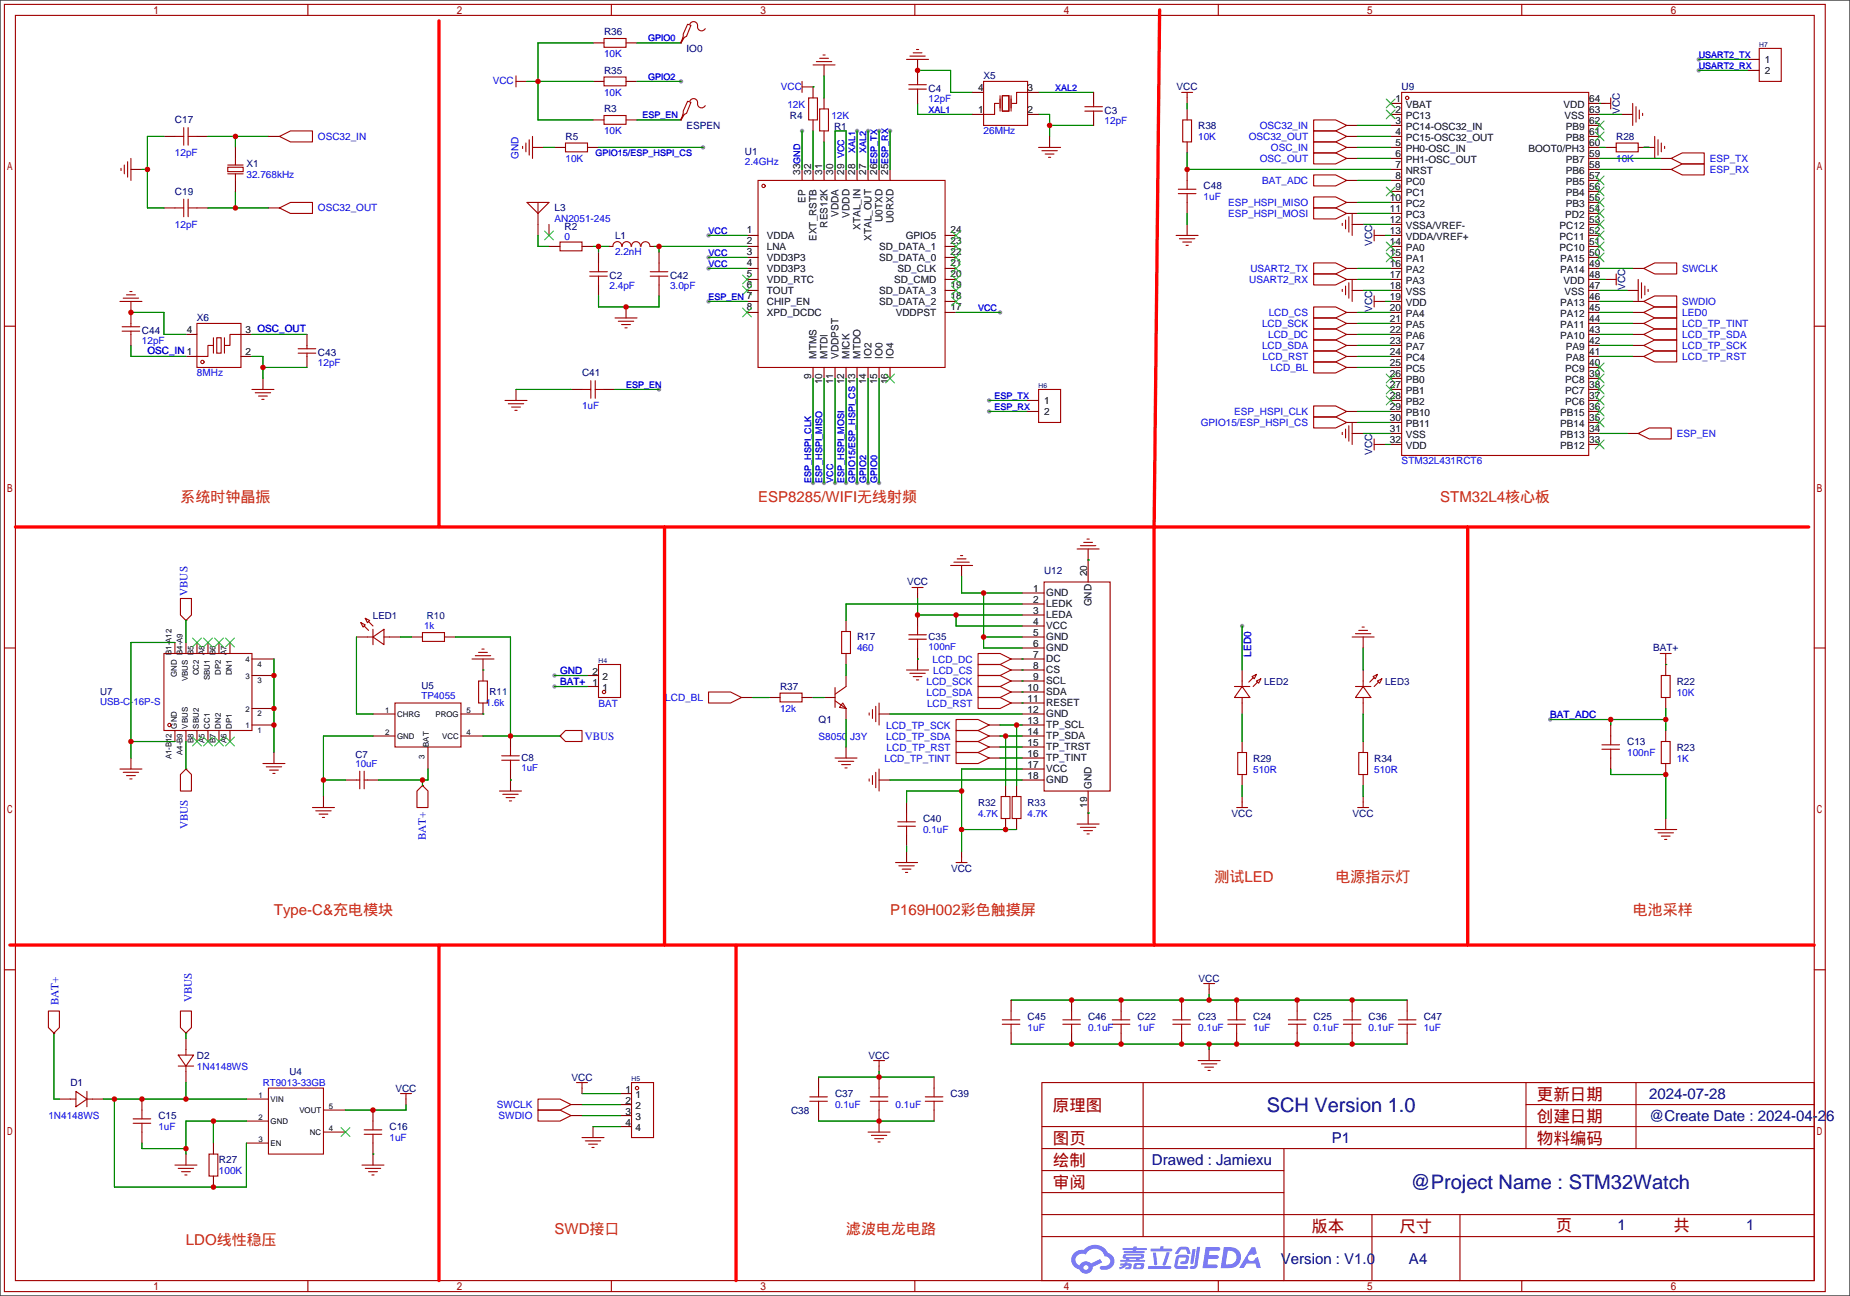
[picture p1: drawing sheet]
<svg xmlns="http://www.w3.org/2000/svg" width="427mm" height="299mm" viewBox="0 0 427 299" stroke-linecap="round" stroke-linejoin="round" font-family="sans-serif">
<defs><g id="words">
<g font-size="4.6" fill="#000080">
<text x="292.4" y="256.6">SCH Version 1.0</text>
<text x="325.6" y="274.4">@Project Name : STM32Watch</text>
</g>
<g font-size="3.8" fill="#a00000">
<text x="243.1" y="256.5">原理图</text>
<text x="354.8" y="254">更新日期</text>
<text x="354.8" y="259.1">创建日期</text>
<text x="243.1" y="269.2">绘制</text>
<text x="243.1" y="264.2">图页</text>
<text x="354.8" y="264.2">物料编码</text>
<text x="243.1" y="274.3">审阅</text>
<text x="302.8" y="284.5">版本</text>
<text x="323.1" y="284.5">尺寸</text>
<text x="359.2" y="284.2">页</text>
<text x="386.3" y="284.2">共</text>
</g>
<g font-size="3.5" fill="#c30">
<text x="41.7" y="115.9">系统时钟晶振</text>
<text x="175" y="115.9">ESP8285/WIFI无线射频</text>
<text x="332.5" y="115.9">STM32L4核心板</text>
<text x="280.4" y="203.5">测试LED</text>
<text x="308.4" y="203.5">电源指示灯</text>
<text x="63.2" y="211.1">Type-C&amp;充电模块</text>
<text x="205.5" y="211.1">P169H002彩色触摸屏</text>
<text x="376.9" y="211.1">电池采样</text>
<text x="42.9" y="287.3">LDO线性稳压</text>
<text x="128" y="284.8">SWD接口</text>
<text x="195.3" y="284.8">滤波电龙电路</text>
</g>
<g font-size="3.5" fill="#000080">
<text x="380.7" y="253.7">2024-07-28</text>
<text x="307.5" y="263.8">P1</text>
<text x="380.7" y="258.8">@Create Date : 2024-04-26</text>
<text x="265.9" y="268.9">Drawed : Jamiexu</text>
<text x="373.4" y="283.9">1</text>
<text x="403.2" y="283.9">1</text>
<text x="295.7" y="291.8">Version : V1.0</text>
<text x="325.3" y="291.8">A4</text>
</g>
<g font-size="2.6" fill="#00f">
<text x="43.3" y="137.6" transform="rotate(-90 43.3 137.6)">VBUS</text>
<text x="135" y="170.9">VBUS</text>
<text x="43.3" y="191.5" transform="rotate(-90 43.3 191.5)">VBUS</text>
<text x="98.3" y="194" transform="rotate(-90 98.3 194)">BAT+</text>
<text x="13.5" y="232.1" transform="rotate(-90 13.5 232.1)">BAT+</text>
<text x="44.3" y="231.4" transform="rotate(-90 44.3 231.4)">VBUS</text>
</g>
<g font-size="2.3" fill="#000080">
<text x="139.4" y="8.2">R36</text>
<text x="158.5" y="12">IO0</text>
<text x="139.4" y="17.1">R35</text>
<text x="214.4" y="21.2">C4</text>
<text x="227.1" y="18.3">X5</text>
<text x="271.6" y="20.9">VCC</text>
<text x="323.6" y="20.9">U9</text>
<text x="40.4" y="28.5">C17</text>
<text x="139.4" y="26">R3</text>
<text x="158.5" y="29.8">ESPEN</text>
<text x="182.4" y="27.5">R4</text>
<text x="255" y="26.2">C3</text>
<text x="276.6" y="29.8">R38</text>
<text x="373.9" y="26.3" transform="rotate(-90 373.9 26.3)">VCC</text>
<text x="130.6" y="32.3">R5</text>
<text x="172" y="35.8">U1</text>
<text x="192.5" y="30.1">R1</text>
<text x="373.1" y="32.3">R28</text>
<text x="56.9" y="38.7">X1</text>
<text x="40.4" y="45">C19</text>
<text x="277.9" y="43.7">C48</text>
<text x="128" y="48.8">L3</text>
<text x="130.3" y="53.1">R2</text>
<text x="142" y="55.2">L1</text>
<text x="316.8" y="56.8" transform="rotate(-90 316.8 56.8)">VCC</text>
<text x="140.7" y="64.3">C2</text>
<text x="154.7" y="64.3">C42</text>
<text x="375.2" y="67" transform="rotate(-90 375.2 67)">VCC</text>
<text x="32.8" y="77">C44</text>
<text x="45.5" y="74.2">X6</text>
<text x="316.8" y="72" transform="rotate(-90 316.8 72)">VCC</text>
<text x="73.4" y="82.1">C43</text>
<text x="134.4" y="86.9">C41</text>
<text x="316.8" y="105.1" transform="rotate(-90 316.8 105.1)">VCC</text>
<text x="209.4" y="135.2">VCC</text>
<text x="241" y="132.6">U12</text>
<text x="197.9" y="147.9">R17</text>
<text x="381.6" y="150.4">BAT+</text>
<text x="180.1" y="159.3">R37</text>
<text x="387.1" y="158">R22</text>
<text x="189" y="166.9">Q1</text>
<text x="375.7" y="172">C13</text>
<text x="387.1" y="173.3">R23</text>
<text x="289.3" y="175.8">R29</text>
<text x="317.2" y="175.8">R34</text>
<text x="213.1" y="189.8">C40</text>
<text x="284.3" y="188.5">VCC</text>
<text x="312.3" y="188.5">VCC</text>
<text x="219.6" y="201.2">VCC</text>
<text x="276.7" y="226.6">VCC</text>
<text x="237.2" y="235.5">C45</text>
<text x="251.2" y="235.5">C46</text>
<text x="262.6" y="235.5">C22</text>
<text x="276.6" y="235.5">C23</text>
<text x="289.3" y="235.5">C24</text>
<text x="303.3" y="235.5">C25</text>
<text x="316" y="235.5">C36</text>
<text x="328.7" y="235.5">C47</text>
<text x="45.5" y="244.4">D2</text>
<text x="200.5" y="244.4">VCC</text>
<text x="16.3" y="250.7">D1</text>
<text x="131.9" y="249.5">VCC</text>
<text x="91.3" y="252">VCC</text>
<text x="182.6" y="257.1">C38</text>
<text x="192.8" y="253.3">C37</text>
<text x="219.5" y="253.3">C39</text>
<text x="36.6" y="258.4">C15</text>
<text x="89.9" y="260.9">C16</text>
<text x="50.5" y="268.5">R27</text>
</g>
<g font-size="2.3" fill="#00f">
<text x="139.4" y="13.3">10K</text>
<text x="113.7" y="19.5">VCC</text>
<text x="139.4" y="22.1">10K</text>
<text x="180.3" y="20.9">VCC</text>
<text x="214.4" y="23.4">12pF</text>
<text x="181.8" y="25">12K</text>
<text x="191.9" y="27.5">12K</text>
<text x="255" y="28.5">12pF</text>
<text x="290.8" y="29.8">OSC32_IN</text>
<text x="73.4" y="32.3">OSC32_IN</text>
<text x="139.4" y="31">10K</text>
<text x="227.1" y="31">26MHz</text>
<text x="276.6" y="32.3">10K</text>
<text x="288.3" y="32.3">OSC32_OUT</text>
<text x="293.4" y="34.8">OSC_IN</text>
<text x="40.4" y="36.1">12pF</text>
<text x="56.9" y="41.2">32.768kHz</text>
<text x="119.7" y="36.6" transform="rotate(-90 119.7 36.6)">GND</text>
<text x="130.6" y="37.4">10K</text>
<text x="172" y="38.1">2.4GHz</text>
<text x="290.8" y="37.4">OSC_OUT</text>
<text x="373.1" y="37.4">10K</text>
<text x="394.7" y="37.4">ESP_TX</text>
<text x="394.7" y="39.9">ESP_RX</text>
<text x="277.9" y="46.3">1uF</text>
<text x="283.5" y="47.5">ESP_HSPI_MISO</text>
<text x="291.4" y="42.5">BAT_ADC</text>
<text x="40.4" y="52.6">12pF</text>
<text x="73.4" y="48.8">OSC32_OUT</text>
<text x="128" y="51.4">AN2051-245</text>
<text x="283.5" y="50.1">ESP_HSPI_MOSI</text>
<text x="130.3" y="55.4">0</text>
<text x="142" y="59">2.2nH</text>
<text x="288.4" y="65.3">USART2_RX</text>
<text x="288.7" y="62.8">USART2_TX</text>
<text x="388.4" y="62.8">SWCLK</text>
<text x="140.7" y="66.6">2.4pF</text>
<text x="154.7" y="66.6">3.0pF</text>
<text x="388.4" y="70.4">SWDIO</text>
<text x="291.4" y="75.5">LCD_SCK</text>
<text x="292.9" y="72.9">LCD_CS</text>
<text x="388.4" y="75.5">LCD_TP_TINT</text>
<text x="388.4" y="72.9">LED0</text>
<text x="32.8" y="79.3">12pF</text>
<text x="34" y="81.8">OSC_IN 1</text>
<text x="291.4" y="80.6">LCD_SDA</text>
<text x="291.5" y="83.1">LCD_RST</text>
<text x="292.8" y="78">LCD_DC</text>
<text x="388.4" y="80.6">LCD_TP_SCK</text>
<text x="388.4" y="78">LCD_TP_SDA</text>
<text x="388.4" y="83.1">LCD_TP_RST</text>
<text x="45.5" y="86.9">8MHz</text>
<text x="73.4" y="84.4">12pF</text>
<text x="293.3" y="85.6">LCD_BL</text>
<text x="134.4" y="94.5">1uF</text>
<text x="284.9" y="95.8">ESP_HSPI_CLK</text>
<text x="277.2" y="98.3">GPIO15/ESP_HSPI_CS</text>
<text x="387.1" y="100.9">ESP_EN</text>
<text x="323.6" y="107.2">STM32L431RCT6</text>
<text x="129.3" y="155.5">GND</text>
<text x="197.9" y="150.4">460</text>
<text x="215.3" y="153">LCD_DC</text>
<text x="215.4" y="155.5">LCD_CS</text>
<text x="288.8" y="151.6" transform="rotate(-90 288.8 151.6)">LED0</text>
<text x="129.3" y="158">BAT+</text>
<text x="153.6" y="161.8">LCD_BL</text>
<text x="213.9" y="158">LCD_SCK</text>
<text x="213.9" y="160.6">LCD_SDA</text>
<text x="387.1" y="160.6">10K</text>
<text x="138.2" y="163.1">BAT</text>
<text x="180.1" y="164.4">12k</text>
<text x="214" y="163.1">LCD_RST</text>
<text x="357.9" y="165.7">BAT_ADC</text>
<text x="189" y="170.7">S8050 J3Y</text>
<text x="204.6" y="168.2">LCD_TP_SCK</text>
<text x="204.6" y="170.7">LCD_TP_SDA</text>
<text x="204.7" y="173.3">LCD_TP_RST</text>
<text x="204.2" y="175.8">LCD_TP_TINT</text>
<text x="289.3" y="178.4">510R</text>
<text x="317.2" y="178.4">510R</text>
<text x="375.7" y="174.5">100nF</text>
<text x="387.1" y="175.8">1K</text>
<text x="213.1" y="192.3">0.1uF</text>
<text x="237.2" y="238">1uF</text>
<text x="251.2" y="238">0.1uF</text>
<text x="262.6" y="238">1uF</text>
<text x="276.6" y="238">0.1uF</text>
<text x="289.3" y="238">1uF</text>
<text x="303.3" y="238">0.1uF</text>
<text x="316" y="238">0.1uF</text>
<text x="328.7" y="238">1uF</text>
<text x="45.5" y="246.9">1N4148WS</text>
<text x="114.7" y="255.8">SWCLK</text>
<text x="192.8" y="255.8">0.1uF</text>
<text x="206.8" y="255.8">0.1uF</text>
<text x="11.2" y="258.4">1N4148WS</text>
<text x="36.6" y="260.9">1uF</text>
<text x="89.9" y="263.4">1uF</text>
<text x="115.1" y="258.4">SWDIO</text>
<text x="50.5" y="271.1">100K</text>
</g>
<g font-size="2.3">
<text x="407.4" y="14.5">1</text>
<text x="407.4" y="17">2</text>
<text x="225.8" y="21.1">4</text>
<text x="237.2" y="21.1">3</text>
<text x="322.2" y="23.6">1</text>
<text x="366.9" y="23.6">64</text>
<text x="225.8" y="26.2">1</text>
<text x="237.2" y="26.2">2</text>
<text x="322.2" y="26.2">2</text>
<text x="322.2" y="28.7">3</text>
<text x="324.5" y="24.9">VBAT</text>
<text x="324.5" y="27.5">PC13</text>
<text x="324.5" y="30">PC14-OSC32_IN</text>
<text x="361" y="24.9">VDD</text>
<text x="361.2" y="27.5">VSS</text>
<text x="361.5" y="30">PB9</text>
<text x="366.9" y="28.7">62</text>
<text x="366.9" y="26.2">63</text>
<text x="322.2" y="31.3">4</text>
<text x="322.2" y="33.8">5</text>
<text x="324.5" y="32.5">PC15-OSC32_OUT</text>
<text x="324.5" y="35.1">PH0-OSC_IN</text>
<text x="352.9" y="35.1">BOOT0/PH3</text>
<text x="361.5" y="32.5">PB8</text>
<text x="366.9" y="33.8">60</text>
<text x="366.9" y="31.3">61</text>
<text x="184.7" y="40.4" transform="rotate(-90 184.7 40.4)">33GND</text>
<text x="187.2" y="40.4" transform="rotate(-90 187.2 40.4)">32</text>
<text x="189.8" y="40.4" transform="rotate(-90 189.8 40.4)">31</text>
<text x="192.3" y="40.4" transform="rotate(-90 192.3 40.4)">30</text>
<text x="194.9" y="40.4" transform="rotate(-90 194.9 40.4)">29 VCC</text>
<text x="197.4" y="40.4" transform="rotate(-90 197.4 40.4)">28</text>
<text x="199.9" y="40.4" transform="rotate(-90 199.9 40.4)">27</text>
<text x="202.5" y="40.4" transform="rotate(-90 202.5 40.4)">26ESP_TX</text>
<text x="205" y="40.4" transform="rotate(-90 205 40.4)">25ESP_RX</text>
<text x="322.2" y="36.3">6</text>
<text x="322.2" y="38.9">7</text>
<text x="322.2" y="41.4">8</text>
<text x="324.5" y="37.6">PH1-OSC_OUT</text>
<text x="324.5" y="40.2">NRST</text>
<text x="361.5" y="40.2">PB6</text>
<text x="361.5" y="37.6">PB7</text>
<text x="366.9" y="41.4">57</text>
<text x="366.9" y="38.9">58</text>
<text x="366.9" y="36.3">59</text>
<text x="186" y="46.8" transform="rotate(-90 186 46.8)">EP</text>
<text x="320.9" y="46.5">10</text>
<text x="322.2" y="44">9</text>
<text x="324.5" y="42.7">PC0</text>
<text x="324.5" y="45.2">PC1</text>
<text x="324.5" y="47.8">PC2</text>
<text x="361.5" y="47.8">PB3</text>
<text x="361.5" y="45.2">PB4</text>
<text x="361.5" y="42.7">PB5</text>
<text x="366.9" y="46.5">55</text>
<text x="366.9" y="44">56</text>
<text x="172.5" y="53.9">1</text>
<text x="191.1" y="52.5" transform="rotate(-90 191.1 52.5)">RES12K</text>
<text x="193.6" y="50.1" transform="rotate(-90 193.6 50.1)">VDDA</text>
<text x="196.1" y="50.2" transform="rotate(-90 196.1 50.2)">VDDD</text>
<text x="198.7" y="53.1" transform="rotate(-90 198.7 53.1)">XTAL_IN</text>
<text x="203.8" y="51.3" transform="rotate(-90 203.8 51.3)">U0TXD</text>
<text x="206.3" y="51.5" transform="rotate(-90 206.3 51.5)">U0RXD</text>
<text x="219.5" y="53.9">24</text>
<text x="320.9" y="49">11</text>
<text x="320.9" y="51.6">12</text>
<text x="324.5" y="50.3">PC3</text>
<text x="324.5" y="52.9">VSSA/VREF-</text>
<text x="360.1" y="52.9">PC12</text>
<text x="361.3" y="50.3">PD2</text>
<text x="366.9" y="51.6">53</text>
<text x="366.9" y="49">54</text>
<text x="172.5" y="56.4">2</text>
<text x="172.5" y="59">3</text>
<text x="177" y="55.2">VDDA</text>
<text x="177" y="57.7">LNA</text>
<text x="188.5" y="55.6" transform="rotate(-90 188.5 55.6)">EXT_RSTB</text>
<text x="201.2" y="55.6" transform="rotate(-90 201.2 55.6)">XTAL_OUT</text>
<text x="202.9" y="57.7">SD_DATA_1</text>
<text x="209.1" y="55.2">GPIO5</text>
<text x="219.5" y="59">22</text>
<text x="219.5" y="56.4">23</text>
<text x="320.9" y="54.1">13</text>
<text x="320.9" y="56.7">14</text>
<text x="320.9" y="59.2">15</text>
<text x="324.5" y="55.4">VDDA/VREF+</text>
<text x="324.5" y="57.9">PA0</text>
<text x="360.1" y="57.9">PC10</text>
<text x="360.1" y="55.4">PC11</text>
<text x="366.9" y="59.2">50</text>
<text x="366.9" y="56.7">51</text>
<text x="366.9" y="54.1">52</text>
<text x="172.5" y="61.5">4</text>
<text x="172.5" y="64.1">5</text>
<text x="177" y="60.2">VDD3P3</text>
<text x="177" y="62.8">VDD3P3</text>
<text x="177" y="65.3">VDD_RTC</text>
<text x="202.9" y="60.2">SD_DATA_0</text>
<text x="206.4" y="65.3">SD_CMD</text>
<text x="207.2" y="62.8">SD_CLK</text>
<text x="219.5" y="64.1">20</text>
<text x="219.5" y="61.5">21</text>
<text x="320.9" y="61.7">16</text>
<text x="320.9" y="64.3">17</text>
<text x="324.5" y="60.5">PA1</text>
<text x="324.5" y="63">PA2</text>
<text x="324.5" y="65.6">PA3</text>
<text x="360.2" y="63">PA14</text>
<text x="360.2" y="60.5">PA15</text>
<text x="361" y="65.6">VDD</text>
<text x="366.9" y="64.3">48</text>
<text x="366.9" y="61.7">49</text>
<text x="172.5" y="66.6">6</text>
<text x="172.5" y="71.7">8</text>
<text x="177" y="67.9">TOUT</text>
<text x="177" y="70.4">CHIP_EN</text>
<text x="202.9" y="70.4">SD_DATA_2</text>
<text x="202.9" y="67.9">SD_DATA_3</text>
<text x="219.5" y="71.7">17</text>
<text x="219.5" y="69.1">18</text>
<text x="219.5" y="66.6">19</text>
<text x="320.9" y="66.8">18</text>
<text x="320.9" y="69.4">19</text>
<text x="320.9" y="71.9">20</text>
<text x="324.5" y="68.1">VSS</text>
<text x="324.5" y="70.6">VDD</text>
<text x="360.2" y="70.6">PA13</text>
<text x="361.2" y="68.1">VSS</text>
<text x="366.9" y="71.9">45</text>
<text x="366.9" y="69.4">46</text>
<text x="366.9" y="66.8">47</text>
<text x="43.2" y="77">4</text>
<text x="56.6" y="77">3 OSC_OUT</text>
<text x="177" y="72.9">XPD_DCDC</text>
<text x="206.8" y="72.9">VDDPST</text>
<text x="320.9" y="74.4">21</text>
<text x="320.9" y="77">22</text>
<text x="324.5" y="73.2">PA4</text>
<text x="324.5" y="75.7">PA5</text>
<text x="360.2" y="75.7">PA11</text>
<text x="360.2" y="73.2">PA12</text>
<text x="366.9" y="77">43</text>
<text x="366.9" y="74.4">44</text>
<text x="56.6" y="82.1">2</text>
<text x="188.5" y="82.8" transform="rotate(-90 188.5 82.8)">MTMS</text>
<text x="191.1" y="82.8" transform="rotate(-90 191.1 82.8)">MTDI</text>
<text x="193.6" y="82.8" transform="rotate(-90 193.6 82.8)">VDDPST</text>
<text x="196.1" y="82.8" transform="rotate(-90 196.1 82.8)">MICK</text>
<text x="198.7" y="82.8" transform="rotate(-90 198.7 82.8)">MTDO</text>
<text x="201.2" y="82.8" transform="rotate(-90 201.2 82.8)">IO2</text>
<text x="203.8" y="82.8" transform="rotate(-90 203.8 82.8)">IO0</text>
<text x="206.3" y="82.8" transform="rotate(-90 206.3 82.8)">IO4</text>
<text x="320.9" y="79.5">23</text>
<text x="320.9" y="82.1">24</text>
<text x="324.5" y="78.3">PA6</text>
<text x="324.5" y="80.8">PA7</text>
<text x="324.5" y="83.3">PC4</text>
<text x="360.2" y="78.3">PA10</text>
<text x="361.5" y="83.3">PA8</text>
<text x="361.5" y="80.8">PA9</text>
<text x="366.9" y="82.1">41</text>
<text x="366.9" y="79.5">42</text>
<text x="187.2" y="87.4" transform="rotate(-90 187.2 87.4)">9</text>
<text x="189.8" y="88.7" transform="rotate(-90 189.8 88.7)">10</text>
<text x="192.3" y="88.7" transform="rotate(-90 192.3 88.7)">11</text>
<text x="194.9" y="88.7" transform="rotate(-90 194.9 88.7)">12</text>
<text x="199.9" y="88.7" transform="rotate(-90 199.9 88.7)">14</text>
<text x="202.5" y="88.7" transform="rotate(-90 202.5 88.7)">15</text>
<text x="205" y="88.7" transform="rotate(-90 205 88.7)">16</text>
<text x="320.9" y="84.6">25</text>
<text x="320.9" y="87.1">26</text>
<text x="320.9" y="89.7">27</text>
<text x="324.5" y="85.9">PC5</text>
<text x="324.5" y="88.4">PB0</text>
<text x="361.3" y="88.4">PC8</text>
<text x="361.3" y="85.9">PC9</text>
<text x="366.9" y="89.7">38</text>
<text x="366.9" y="87.1">39</text>
<text x="366.9" y="84.6">40</text>
<text x="241" y="93.2">1</text>
<text x="241" y="95.8">2</text>
<text x="320.9" y="92.2">28</text>
<text x="320.9" y="94.8">29</text>
<text x="324.5" y="91">PB1</text>
<text x="324.5" y="93.5">PB2</text>
<text x="361.3" y="93.5">PC6</text>
<text x="361.3" y="91">PC7</text>
<text x="366.9" y="94.8">36</text>
<text x="366.9" y="92.2">37</text>
<text x="320.9" y="97.3">30</text>
<text x="320.9" y="99.8">31</text>
<text x="324.5" y="96">PB10</text>
<text x="324.5" y="98.6">PB11</text>
<text x="324.5" y="101.1">VSS</text>
<text x="360.2" y="101.1">PB13</text>
<text x="360.2" y="98.6">PB14</text>
<text x="360.2" y="96">PB15</text>
<text x="366.9" y="99.8">34</text>
<text x="366.9" y="97.3">35</text>
<text x="320.9" y="102.4">32</text>
<text x="324.5" y="103.7">VDD</text>
<text x="360.2" y="103.7">PB12</text>
<text x="366.9" y="102.4">33</text>
<text x="238.5" y="136.7">1</text>
<text x="241.6" y="137.7">GND</text>
<text x="251" y="133.1" transform="rotate(-90 251 133.1)">20</text>
<text x="238.5" y="141.8">3</text>
<text x="238.5" y="139.2">2</text>
<text x="241.6" y="142.8">LEDA</text>
<text x="241.6" y="140.2">LEDK</text>
<text x="252" y="140" transform="rotate(-90 252 140)">GND</text>
<text x="238.5" y="149.4">6</text>
<text x="238.5" y="146.8">5</text>
<text x="238.5" y="144.3">4</text>
<text x="241.6" y="147.9">GND</text>
<text x="241.6" y="145.3">VCC</text>
<text x="136.8" y="155.7">2</text>
<text x="238.5" y="154.5">8</text>
<text x="238.5" y="151.9">7</text>
<text x="241.6" y="155.5">CS</text>
<text x="241.6" y="152.9">DC</text>
<text x="241.6" y="150.4">GND</text>
<text x="136.8" y="158.3">1</text>
<text x="139.1" y="159.5">1</text>
<text x="139.1" y="157">2</text>
<text x="237.2" y="159.5">10</text>
<text x="238.5" y="157">9</text>
<text x="241.6" y="160.6">SDA</text>
<text x="241.6" y="158">SCL</text>
<text x="237.2" y="164.6">12</text>
<text x="237.2" y="162.1">11</text>
<text x="237.2" y="167.2">13</text>
<text x="241.6" y="165.6">GND</text>
<text x="241.6" y="163.1">RESET</text>
<text x="237.2" y="169.7">14</text>
<text x="237.2" y="172.2">15</text>
<text x="241.6" y="168.2">TP_SCL</text>
<text x="241.6" y="170.7">TP_SDA</text>
<text x="241.6" y="173.3">TP_TRST</text>
<text x="237.2" y="174.8">16</text>
<text x="237.2" y="177.3">17</text>
<text x="237.2" y="179.9">18</text>
<text x="241.6" y="175.8">TP_TINT</text>
<text x="241.6" y="178.3">VCC</text>
<text x="241.6" y="180.9">GND</text>
<text x="252" y="182.1" transform="rotate(-90 252 182.1)">GND</text>
<text x="251" y="186.5" transform="rotate(-90 251 186.5)">19</text>
<text x="144.4" y="252.2">1</text>
<text x="144.4" y="254.8">2</text>
<text x="144.4" y="257.3">3</text>
<text x="146.7" y="253.5">1</text>
<text x="146.7" y="256.1">2</text>
<text x="144.4" y="259.9">4</text>
<text x="146.7" y="258.6">3</text>
<text x="146.7" y="261.1">4</text>
</g>
<g font-size="2.2" fill="#000080">
<text x="86.1" y="142.8">LED1</text>
<text x="98.6" y="142.9">R10</text>
<text x="214.4" y="147.8">C35</text>
<text x="23.1" y="160.5">U7</text>
<text x="97.3" y="159.1">U5</text>
<text x="113" y="160.5">R11</text>
<text x="291.8" y="158">LED2</text>
<text x="319.8" y="158">LED3</text>
<text x="82.1" y="174.9">C7</text>
<text x="120.4" y="175.7">C8</text>
<text x="225.8" y="186">R32</text>
<text x="237.2" y="186">R33</text>
<text x="66.8" y="248.1">U4</text>
</g>
<g font-size="2.2" fill="#00f">
<text x="97.9" y="145.2">1k</text>
<text x="214.4" y="150.1">100nF</text>
<text x="97.3" y="161.4">TP4055</text>
<text x="23.1" y="162.8">USB-C-16P-S</text>
<text x="112.2" y="163">1.6k</text>
<text x="82.1" y="177.2">10uF</text>
<text x="120.4" y="178">1uF</text>
<text x="225.8" y="188.5">4.7K</text>
<text x="237.2" y="188.5">4.7K</text>
<text x="60.7" y="250.7">RT9013-33GB</text>
</g>
<g font-size="2.1" fill="#00f">
<text x="149.6" y="9.5">GPIO0</text>
<text x="392.2" y="15.8">USART2_RX</text>
<text x="392.2" y="13.3">USART2_TX</text>
<text x="149.6" y="18.4">GPIO2</text>
<text x="243.6" y="20.9">XAL2</text>
<text x="148.3" y="27.3">ESP_EN</text>
<text x="214.4" y="26">XAL1</text>
<text x="137.5" y="35.9">GPIO15/ESP_HSPI_CS</text>
<text x="197.4" y="35.3" transform="rotate(-90 197.4 35.3)">XAL1</text>
<text x="200" y="35.3" transform="rotate(-90 200 35.3)">XAL2</text>
<text x="163.6" y="53.9">VCC</text>
<text x="163.6" y="59">VCC</text>
<text x="163.6" y="61.6">VCC</text>
<text x="163.6" y="69.2">ESP_EN 7</text>
<text x="225.8" y="71.7">VCC</text>
<text x="144.5" y="89.5">ESP_EN</text>
<text x="229.6" y="94.6">ESP_RX</text>
<text x="229.6" y="92">ESP_TX</text>
<text x="187.3" y="111.5" transform="rotate(-90 187.3 111.5)">ESP_HSPI_CLK</text>
<text x="189.8" y="111.5" transform="rotate(-90 189.8 111.5)">ESP_HSPI_MISO</text>
<text x="192.4" y="111.5" transform="rotate(-90 192.4 111.5)">VCC</text>
<text x="194.9" y="111.5" transform="rotate(-90 194.9 111.5)">ESP_HSPI_MOSI</text>
<text x="197.4" y="111.5" transform="rotate(-90 197.4 111.5)">GPIO15/ESP_HSPI_CS 13</text>
<text x="200" y="111.5" transform="rotate(-90 200 111.5)">GPIO2</text>
<text x="202.5" y="111.5" transform="rotate(-90 202.5 111.5)">GPIO0</text>
</g>
<g font-size="1.8">
<text x="39.6" y="151.2" transform="rotate(-90 39.6 151.2)">B1-A12</text>
<text x="42.1" y="151.2" transform="rotate(-90 42.1 151.2)">B4-A9</text>
<text x="44.7" y="151.2" transform="rotate(-90 44.7 151.2)">B5</text>
<text x="45.9" y="155.9" transform="rotate(-90 45.9 155.9)">CC2</text>
<text x="47.2" y="151.2" transform="rotate(-90 47.2 151.2)">A8</text>
<text x="49.7" y="151.2" transform="rotate(-90 49.7 151.2)">B6</text>
<text x="51" y="155.8" transform="rotate(-90 51 155.8)">DP2</text>
<text x="52.3" y="151.2" transform="rotate(-90 52.3 151.2)">A7</text>
<text x="53.6" y="155.9" transform="rotate(-90 53.6 155.9)">DN1</text>
<text x="56.6" y="152.9">4</text>
<text x="59.4" y="153.9">4</text>
<text x="40.9" y="156.3" transform="rotate(-90 40.9 156.3)">GND</text>
<text x="43.4" y="157.2" transform="rotate(-90 43.4 157.2)">VBUS</text>
<text x="48.5" y="157" transform="rotate(-90 48.5 157)">SBU1</text>
<text x="56.6" y="156.7">3</text>
<text x="59.4" y="157.7">3</text>
<text x="56.6" y="164.3">2</text>
<text x="59.4" y="165.3">2</text>
<text x="88.9" y="164.5">1</text>
<text x="91.7" y="165.6">CHRG</text>
<text x="100.6" y="165.6">PROG</text>
<text x="107.7" y="164.5">5</text>
<text x="40.9" y="168.2" transform="rotate(-90 40.9 168.2)">GND</text>
<text x="43.4" y="168.2" transform="rotate(-90 43.4 168.2)">VBUS</text>
<text x="44.7" y="171.5" transform="rotate(-90 44.7 171.5)">B8</text>
<text x="45.9" y="168.2" transform="rotate(-90 45.9 168.2)">SBU2</text>
<text x="47.2" y="171.5" transform="rotate(-90 47.2 171.5)">A5</text>
<text x="48.5" y="168.2" transform="rotate(-90 48.5 168.2)">CC1</text>
<text x="49.7" y="171.5" transform="rotate(-90 49.7 171.5)">B7</text>
<text x="51" y="168.2" transform="rotate(-90 51 168.2)">DN2</text>
<text x="52.3" y="171.5" transform="rotate(-90 52.3 171.5)">A6</text>
<text x="53.6" y="168.2" transform="rotate(-90 53.6 168.2)">DP1</text>
<text x="56.6" y="168.1">1</text>
<text x="59.4" y="169.1">1</text>
<text x="88.9" y="169.6">2</text>
<text x="91.7" y="170.6">GND</text>
<text x="99" y="172.4" transform="rotate(-90 99 172.4)">BAT</text>
<text x="102.1" y="170.6">VCC</text>
<text x="107.7" y="169.6">4</text>
<text x="39.6" y="175.3" transform="rotate(-90 39.6 175.3)">A1-B12</text>
<text x="42.1" y="174.3" transform="rotate(-90 42.1 174.3)">A4-B9</text>
<text x="98" y="175.2" transform="rotate(-90 98 175.2)">3</text>
<text x="59.7" y="253.4">1</text>
<text x="62.5" y="254.5">VIN</text>
<text x="69.1" y="257">VOUT</text>
<text x="75.9" y="256">5</text>
<text x="59.7" y="258.5">2</text>
<text x="59.7" y="263.6">3</text>
<text x="62.5" y="259.5">GND</text>
<text x="71.5" y="262.1">NC</text>
<text x="75.9" y="261.1">4</text>
<text x="62.5" y="264.6">EN</text>
</g>
<g font-size="1.6" fill="#000080">
<text x="406.1" y="10.9">H7</text>
<text x="239.8" y="89.6">H6</text>
<text x="138.2" y="153.1">H4</text>
<text x="145.8" y="249.6">H5</text>
</g>
</g></defs>
<path d="M0 0h427.1v299.2h-427.1z" fill="#fff" stroke="#000" stroke-width=".25"/>
<g fill="#999">
<circle cx="128" cy="156" r=".51"/>
<circle cx="128" cy="158.5" r=".51"/>
<circle cx="357.9" cy="166.1" r=".51"/>
<circle cx="286.8" cy="144.5" r=".51"/>
<circle cx="197.9" cy="111.5" r=".51"/>
<circle cx="190.2" cy="111.5" r=".51"/>
<circle cx="187.7" cy="111.5" r=".51"/>
<circle cx="230.9" cy="72.1" r=".51"/>
<circle cx="163.6" cy="62" r=".51"/>
<circle cx="163.6" cy="59.4" r=".51"/>
<circle cx="163.6" cy="54.4" r=".51"/>
<circle cx="205.5" cy="30.2" r=".51"/>
<circle cx="202.9" cy="30.2" r=".51"/>
<circle cx="200.4" cy="30.2" r=".51"/>
<circle cx="197.9" cy="30.2" r=".51"/>
<circle cx="185.2" cy="30.2" r=".51"/>
<circle cx="162.3" cy="34" r=".51"/>
<circle cx="157.2" cy="18.8" r=".51"/>
<circle cx="192.8" cy="111.5" r=".51"/>
<circle cx="202.9" cy="111.5" r=".51"/>
<circle cx="200.4" cy="111.5" r=".51"/>
<circle cx="195.3" cy="111.5" r=".51"/>
<circle cx="163.6" cy="69.6" r=".51"/>
<circle cx="228.3" cy="95" r=".51"/>
<circle cx="228.3" cy="92.5" r=".51"/>
<circle cx="152.1" cy="89.9" r=".51"/>
<circle cx="392.2" cy="16.3" r=".51"/>
<circle cx="392.2" cy="13.7" r=".51"/>
</g>
<g fill="none" stroke="#a10000" stroke-width=".25">
<path d="M1 1h420.4v297.2h-420.4zM3.6 3.6h415.2v292.1h-415.2zM71.1 1v2.6M141.1 1v2.6M211.2 1v2.6M281.3 1v2.6M351.3 1v2.6M1 75.3h2.6M418.8 75.3h2.6M1 149.6h2.6M418.8 149.6h2.6M1 223.9h2.6"/>
<path d="M418.8 223.9h2.6M240.5 249.9h178.3v45.8h-178.3zM263.9 249.9v35.6M352.3 249.9v15.3M352.3 255h66.5M377.7 249.9v15.3M240.5 270.3h55.9M240.5 265.2h178.3M240.5 275.3h55.9M240.5 260.1h178.3M296.4 265.2v30.5M71.1 295.7v2.5"/>
<path d="M141.1 295.7v2.5M211.2 295.7v2.5M240.5 285.5h178.3M240.5 280.4h178.3M281.3 295.7v2.5M316.7 280.4v15.3M337.1 280.4v15.3M351.3 295.7v2.5"/>
</g>
<g fill="#5487ff">
<path d="M278.4 287.9h2.6a.48 .48 0 0 1 .7 .4 .48 .48 0 0 1-.7 .5h-1.8l-.1 1h1.9a.43 .43 0 0 1 .4 .5 .43 .43 0 0 1-.5 .3h-1.9l-.2 1.3h1.6a.45 .45 0 0 1 .6 .2 .45 .45 0 0 1-.1 .6l-3.3 .1z"/>
<path d="M288.9 288h.9l.4 1.4-.8 .4a.84 .84 0 0 0-1.2 .2 .84 .84 0 0 0 .3 1.2 .84 .84 0 0 0 1.2-.4l.1-.3 .6-.3 .7 2.5h-1l-.3-1h-2l-.6 1h-1.1z"/>
<path d="M275.3 288.4h.7l-.5 3.2a.36 .36 0 0 1-.3 .3 .36 .36 0 0 1-.4-.4z"/>
<path d="M276.4 287.9h.7l-.6 4.3a1.13 1.13 0 0 1-1.8 .6l.2-.4 .7-.1 .2-.2z"/>
<path d="M272.1 288.2l.6-.4h1a.77 .77 0 0 1 .8 .6l.3 .9-.1 .2h-.6l-.2-.9-.3-.1h-.9l-.7 1-.7-.1z"/>
<path d="M271.6 290l.6-.3h1.7a.81 .81 0 0 1 .6 .5 .81 .81 0 0 1-.1 .9 .81 .81 0 0 1-.9 .8h-.7a.32 .32 0 0 1-.3-.4 .32 .32 0 0 1 .4-.3h.7l.2-.9-1.6 .1-.4 1.9h2.2a.32 .32 0 0 1 .3 .4 .32 .32 0 0 1-.4 .3l-2.2-.1-.5-.3-.1-.5z"/>
<path d="M265.1 292.3h5a.33 .33 0 0 1 .3 .4 .33 .33 0 0 1-.4 .3h-4.8l-.2-.2z"/>
<path d="M269.3 289.1h.8l-.7 2a.98 .98 0 0 1-.7 1.1l-.3-.3z"/>
<path d="M266.2 289.2h.7l.3 2.6a.34 .34 0 0 1-.3 .3 .34 .34 0 0 1-.4-.2z"/>
<path d="M265.7 288.3h2.1l.3-.6h.5l-.1 .6h1.8a.32 .32 0 0 1 .4 .3 .32 .32 0 0 1-.4 .3h-4.5l-.2-.1z"/>
<path d="M258.7 291.7h.9l.1-.2h.6v.2h.8l.2 .2-.2 .9-1.3 .2v-.4h.7l.1-.4a.68 .68 0 0 0-1 .4l-1.1 .4-.2-.4 1-.4h-.7z"/>
<path d="M259.2 288.1h2.4l.1-.3h.7v.3h2.1l.3 .3-.3 .2h-2.2v.3h1.8l.2 .2-.2 .2h-4.6v-.4h2v-.3h-2.2l-.2-.1z"/>
<path d="M282.6 287.9l-.8 4.9h1.7a2.5 2.5 0 0 0 3-2.5 2.5 2.5 0 0 0-3.1-2.4zM283.4 288.8a1.65 1.65 0 0 1 2.1 1.6 1.65 1.65 0 0 1-2.2 1.5h-.3z"/>
<path d="M259.4 289.7l-.2 .7 .7 .2 .1 .3h-1.3l.1 .4h5.3l.3-.2-.2-.2h-1.2l.2-.3a.7 .7 0 0 0 .8-.2 .7 .7 0 0 0 0-.9h-4.2zM260 289.9l3.4 .1-.2 .2h-3.2zM260.7 290.6h1.7l-.2 .3h-1.4z"/>
<path d="M261.8 291.8a1.05 1.05 0 0 0 0 1.2 2.91 2.91 0 0 0 2.2-.2 .98 .98 0 0 0 0-1.2h-1.7zM262.4 292.1l.9-.1 .1 .4-.3 .2h-.8z"/>
<path d="M248.1 289.2a2.23 2.23 0 0 0-.7 2.3 2.23 2.23 0 0 0 1.8 1.6 1.58 1.58 0 0 0 1.8 .9 1.58 1.58 0 0 0 1.3-1.5l2.2-1-.5-.8-2.1 1a1.65 1.65 0 0 0-2.7 .5 1.47 1.47 0 0 1-.7-2.1 1.47 1.47 0 0 1 2.2-.4 2.3 2.3 0 0 1 2.3-1.4 2.3 2.3 0 0 1 2 1.8 1.12 1.12 0 0 1 1.3 1 1.12 1.12 0 0 1-1.1 1.2h-.7a.45 .45 0 0 0-.6 .3 .45 .45 0 0 0 .4 .6 2.21 2.21 0 0 0 2.3-.6 2.21 2.21 0 0 0 .5-2.3 2.13 2.13 0 0 0-1.3-1 3.3 3.3 0 0 0-5.6-.7l-1.1 .1zM250.1 292.7a.6 .6 0 0 1 1.2 0 .6 .6 0 0 1-1.2 0z"/>
</g>
<g fill="none" stroke="#a10000" stroke-width=".25">
<path d="M119.1 18.8h2.6M119.1 17.5v2.6M139.4 17.8h5.1v2h-5.1zM139.4 8.9h5.1v2h-5.1zM158.7 5.6l.8 .2-1 2.6-.5 .2-.8 1.3 .5-1.5v-.5zM159.3 5.6a.93 .93 0 0 1 1.1-.6 .93 .93 0 0 1 .6 1.1 .94 .94 0 0 0 .7 1 .94 .94 0 0 0 1.1-.5M185.2 18.8v2.5M187.7 15h5.1M188.5 14.2h3.5M189.2 13.5h2.1M190 12.7h.5M209.3 13.7h5.1"/>
<path d="M209.8 19.6h4.1M210.1 13h3.5M210.8 12.2h2.1M211.6 11.4h.5M211.8 18.8v.8M227.1 18.8h10.1v10.2h-10.1zM406.1 11.2h5.1v7.6h-5.1zM27.9 38.9v.5M28.7 38.1v2M29.5 37.3v3.6M30.2 36.6v5.1M40.4 31.5h2"/>
<path d="M42.4 29.5v4M43.4 29.5v4M43.4 31.5h2.1M52.6 38.6h3.5v1h-3.5zM52.6 38.1h3.5M54.4 36.6v1.5M64.5 31.5l2.6-1.3h5v2.6h-5zM120.6 33.8v.5M121.4 33v2.1M122.2 32.3v3.5M122.9 34h2.6M122.9 31.5v5.1"/>
<path d="M130.6 33h5v2.1h-5zM139.4 26.7h5.1v2h-5.1zM158.7 23.4l.8 .2-1 2.6-.5 .2-.8 1.3 .5-1.5v-.5zM159.3 23.4a.93 .93 0 0 1 1.1-.6 .93 .93 0 0 1 .6 1.1 .94 .94 0 0 0 .7 1 .94 .94 0 0 0 1.1-.5M185.2 20.1h2.5M186.7 22.6h2v5.1h-2zM189.2 25.1h2.1v5.1h-2.1zM209.8 20.6h4.1M211.8 20.6v.7M230.6 23.9h-1v2.5h-2.5M230.9 22.1v3.6M231.4 22.1h1.5v3.6h-1.5z"/>
<path d="M233.4 22.1v3.6M237.2 21.3h-2.5v2.6h-1M239.8 34h5.1M240.5 34.8h3.6M241.3 35.6h2M242.1 36.3h.5M250.4 25.7h4.1M250.4 24.6h4.1M252.5 23.9v.7M252.5 25.7v.7M272.8 21.3h2.5M273 27.7h2.1v5.1h-2.1z"/>
<path d="M274.1 21.3v1.3M303.3 32.8h5.1l2.5 1.2-2.5 1.3h-5.1zM303.3 35.3h5.1l2.5 1.3-2.5 1.2h-5.1zM303.3 27.7h5.1l2.5 1.3-2.5 1.2h-5.1zM303.3 30.2h5.1l2.5 1.3-2.5 1.3h-5.1zM323.6 21.3h43.2v83.9h-43.2zM370.6 23.9h1.3M371.9 22.6v2.5M373.1 33h5.1v2.1h-5.1zM376.9 23.9v5.1M377.7 24.6v3.6M378.5 25.4v2"/>
<path d="M379.2 26.2v.5M382 31.5v5.1M382.8 32.3v3.5M383.5 33v2.1M384.3 33.8v.5M385.8 36.6l2.6-1.3h5v2.5h-5zM385.8 39.1l2.6-1.3h5v2.6h-5zM40.4 48h2M42.4 46v4M43.4 46v4M43.4 48h2.1M52.6 40.1h3.5"/>
<path d="M54.4 40.1v1.6M64.5 48l2.6-1.3h5v2.6h-5zM121.7 46.7h5l-2.5 2.6zM124.2 46.7v5.1M129.3 55.9h5.1v2h-5.1zM141.5 56.9a1.01 1.01 0 0 1 1-1.1 1.01 1.01 0 0 1 1 1.1M143.7 56.9a1.01 1.01 0 0 1 1-1.1 1.01 1.01 0 0 1 1 1.1M145.8 56.9a1.01 1.01 0 0 1 1-1.1 1.01 1.01 0 0 1 1 1.1M148 56.9a1.01 1.01 0 0 1 1-1.1 1.01 1.01 0 0 1 1 1.1M175 41.7h43.2v43.1h-43.2zM271.5 54.4h5.1M272 43.7h4.1"/>
<path d="M272 44.7h4.1M272.3 55.1h3.5M273 55.9h2.1M273.8 56.6h.5M274.1 41.7v2M274.1 44.7v2M303.3 40.4h5.1l2.5 1.3-2.5 1.2h-5.1zM303.3 45.5h5.1l2.5 1.2-2.5 1.3h-5.1zM303.3 48h5.1l2.5 1.3-2.5 1.2h-5.1zM309.9 51.6v.5M310.6 50.8v2M311.4 50v3.6"/>
<path d="M312.2 49.3v5.1M317.2 53.1v2.5M317.2 54.4h1.3M27.7 69.6h5.1M28.2 75.4h4.1M28.2 76.5h4.1M28.4 68.8h3.6M29.2 68.1h2M30 67.3h.5M30.2 74.7v.7M30.2 76.5v.7M45.5 74.7h10.1v10.1h-10.1z"/>
<path d="M49.3 79.8h-1.3v2.5h-2.5M49.3 78v3.5M50 78h1.1v3.5h-1.1zM51.8 78v3.5M55.6 77.2h-2.5v2.6h-1.3M70.9 79.8v.7M136.1 63.8h4.1M136.1 62.7h4.1M138.2 60.7v2M138.2 63.8v2M142 73.4h5.1M142.7 74.2h3.6"/>
<path d="M143.5 74.9h2M144.3 75.7h.5M150.1 63.8h4.1M150.1 62.7h4.1M152.1 60.7v2M152.1 63.8v2M303.3 78.5h5.1l2.5 1.3-2.5 1.2h-5.1zM303.3 73.4h5.1l2.5 1.3-2.5 1.2h-5.1zM303.3 70.9h5.1l2.5 1.2-2.5 1.3h-5.1zM303.3 75.9h5.1l2.5 1.3-2.5 1.3h-5.1zM303.3 60.7h5.1l2.5 1.3-2.5 1.2h-5.1zM303.3 63.2h5.1l2.5 1.3-2.5 1.3h-5.1z"/>
<path d="M309.9 66.8v.5M310.6 66v2.1M311.4 65.3v3.5M312.2 64.5v5.1M317.2 68.3v2.6M317.2 69.6h1.3M371.9 64.5h1.2M373.1 63.2v2.6M378.2 64.5v5.1M379 65.3v3.5M379.5 62l2.5-1.3h5.1v2.5h-5.1zM379.5 69.6l2.5-1.3h5.1v2.6h-5.1z"/>
<path d="M379.5 79.8l2.5-1.3h5.1v2.5h-5.1zM379.5 77.2l2.5-1.3h5.1v2.6h-5.1zM379.5 74.7l2.5-1.3h5.1v2.5h-5.1zM379.5 72.1l2.5-1.2h5.1v2.5h-5.1zM379.7 66v2.1M380.5 66.8v.5M58.2 89.9h5M58.9 90.7h3.6M59.7 91.4h2M60.5 92.2h.5M68.8 81.5h4.1M68.8 80.5h4.1"/>
<path d="M70.9 81.5v.8M116.6 92.5h5.1M117.3 93.2h3.6M118.1 94h2M118.9 94.7h.5M134.4 89.9h2M136.4 87.9v4M137.4 87.9v4M137.4 89.9h2M239.8 89.9h5.1v7.6h-5.1zM303.3 83.6h5.1l2.5 1.2-2.5 1.3h-5.1zM303.3 81h5.1l2.5 1.3-2.5 1.3h-5.1z"/>
<path d="M303.3 93.7h5.1l2.5 1.3-2.5 1.3h-5.1zM303.3 96.3h5.1l2.5 1.2-2.5 1.3h-5.1zM309.9 99.8v.5M310.6 99.1v2M311.4 98.3v3.6M312.2 97.5v5.1M379.5 82.3l2.5-1.3h5.1v2.6h-5.1zM317.2 101.3v2.6M317.2 102.6h1.3M378.2 100.1l2.5-1.3h5.1v2.5h-5.1zM41.7 138.2h2.5v3.8l-1.3 1.3-1.2-1.3zM210.6 135.6h2.5"/>
<path d="M211.8 135.6v1.3M219.5 130.6h5M220.2 129.8h3.6M221 129h2M221.7 128.3h.5M241 134.4h15.3v48.2h-15.3zM248.7 126.7h5M249.4 126h3.6M250.2 125.2h2M251 124.5h.5M37.8 150.9h20.4v17.8h-20.4zM83.3 143.8l1 .5-.5 .5z"/>
<path d="M84.1 144.5l1 1M84.3 142.7l1 .6-.5 .5zM84.8 147.1h1.3M85.1 143.5l1 1M86.1 147.1l2.5-1.8v3.5zM86.1 145.3v3.5M88.6 147.1h1.3M97.5 146h5.1v2.1h-5.1zM109 152.1h5M109.7 151.4h3.6M110.5 157.2h2v5.1h-2zM110.5 150.6h2"/>
<path d="M111.3 149.9h.5M138.2 153.4h5.1v7.6h-5.1zM163.6 159.8h5.1l2.5 1.2-2.5 1.3h-5.1zM192.8 158.7v4.6M194.3 145.8h2v5.1h-2zM195.3 158.5l-2.5 1.8M209.3 154.7h5.1M209.8 147.6h4.1M209.8 146.6h4.1M210.1 155.4h3.5M210.8 156.2h2.1M211.6 157h.5"/>
<path d="M211.8 144.5v2.1M211.8 147.6v2M225.8 150.9h5.1l2.5 1.2-2.5 1.3h-5.1zM225.8 153.4h5.1l2.5 1.3-2.5 1.3h-5.1zM225.8 156h5.1l2.5 1.2-2.5 1.3h-5.1zM225.8 158.5h5.1l2.5 1.3-2.5 1.2h-5.1zM285 158.5h3.5M286.8 158.5l1.7 2.5h-3.5zM286.8 157.2v1.3M289.1 156.2l1-.5-.5 1zM289.3 156.5l-1 1M290.1 157.2l1-.5-.5 1z"/>
<path d="M290.3 157.5l-1 1M312.2 147.1h5M312.9 158.5h3.6M312.9 146.3h3.6M313.7 145.5h2M314.5 144.8h.5M314.7 158.5l1.8 2.5h-3.6zM314.7 157.2v1.3M317 156.2l1-.5-.5 1zM317.2 156.5l-1 1M318 157.2l1-.5-.5 1zM318.3 157.5l-1.1 1"/>
<path d="M383.3 150.9h2.5M383.5 156h2.1v5h-2.1zM384.6 150.9v1.2M27.7 177.5h5.1M28.4 178.3h3.6M29.2 179.1h2M30 179.8h.5M42.9 177.5l1.3 1.3v3.8h-2.5v-3.8zM60.7 176.3h5.1M61.5 177h3.5M62.2 177.8h2.1M63 178.6h.5"/>
<path d="M83.1 178.1v4M84.1 178.1v4M91.2 162.3h15.2v10.2h-15.2zM115.8 175.5h4.1M115.8 174.5h4.1M117.9 172.5v2M117.9 175.5v2M129.3 169.9l1.3-1.2h3.8v2.5h-3.8zM180.1 160h5.1v2.1h-5.1zM192.8 161.8l2.5 1.8M192.8 175h5.1M193.5 175.8h3.6"/>
<path d="M194.3 176.5h2M194.6 162.3l.7 1.3-1.5-.3zM195.1 177.3h.5M200.7 164.6v.5M200.7 179.8v.5M201.4 163.8v2.1M201.4 179.1v2M202.2 163.1v3.5M202.2 178.3v3.6M202.9 162.3v5.1M202.9 177.5v5.1M220.7 166.1h5.1l2.5 1.3-2.5 1.3h-5.1z"/>
<path d="M220.7 168.7h5.1l2.5 1.2-2.5 1.3h-5.1zM220.7 171.2h5.1l2.5 1.3-2.5 1.2h-5.1zM220.7 173.7h5.1l2.5 1.3-2.5 1.3h-5.1zM225.8 161h5.1l2.5 1.3-2.5 1.3h-5.1zM285.8 173.7h2v5.1h-2zM286.8 161v1.3M313.7 173.7h2v5.1h-2zM314.7 161v1.3M369.8 173h4.1M369.8 172h4.1M371.9 169.9v2.1M371.9 173v2"/>
<path d="M383.5 171.2h2.1v5.1h-2.1zM72.1 186.4h5.1M72.9 187.2h3.6M73.7 188h2M74.4 188.7h.5M82.3 180.1h.8M84.1 180.1h.7M96.3 182.6l1.2-1.2 1.3 1.2v3.8h-2.5zM115.3 182.6h5.1M116.1 183.4h3.5M116.8 184.1h2.1M117.6 184.9h.5"/>
<path d="M206.8 199.1h5M207.3 189.7h4M207.3 190.8h4M207.5 199.9h3.6M209.3 187.7v2M209.3 190.8v2M220.7 199.1h2.6M222 197.9v1.2M231.1 183.9h2.1v5.1h-2.1zM233.7 183.9h2v5.1h-2zM248.7 190.2h5M249.4 191h3.6"/>
<path d="M250.2 191.8h2M251 192.5h.5M285.5 186.4h2.5M286.8 185.2v1.2M313.4 186.4h2.6M314.7 185.2v1.2M382 191.5h5.1M382.8 192.3h3.5M383.5 193h2.1M384.3 193.8h.5M208.3 200.7h2M209 201.4h.5"/>
<path d="M11.2 233.4h2.5v3.8l-1.3 1.3-1.2-1.3zM41.7 233.4h2.5v3.8l-1.3 1.3-1.2-1.3zM231.4 236.5h4.1M231.4 235.5h4.1M233.4 233.4v2.1M233.4 236.5v2M245.4 236.5h4M245.4 235.5h4M247.4 233.4v2.1M247.4 236.5v2M256.8 236.5h4.1M256.8 235.5h4.1"/>
<path d="M258.8 233.4v2.1M258.8 236.5v2M270.8 236.5h4M270.8 235.5h4M272.8 233.4v2.1M272.8 236.5v2M277.9 227.1h2.5M279.1 227.1v1.2M283.5 236.5h4M283.5 235.5h4M285.5 233.4v2.1M285.5 236.5v2"/>
<path d="M297.4 236.5h4.1M297.4 235.5h4.1M299.5 233.4v2.1M299.5 236.5v2M310.1 236.5h4.1M310.1 235.5h4.1M312.2 233.4v2.1M312.2 236.5v2M322.8 236.5h4.1M322.8 235.5h4.1M324.9 233.4v2.1M324.9 236.5v2"/>
<path d="M16.3 253.7h1.2M17.5 252l2.6 1.7-2.6 1.8zM20.1 253.7h1.2M20.1 252v3.5M30.7 259.3h4.1M30.7 258.3h4.1M32.8 256.3v2M32.8 259.3v2.1M41.1 243.6h3.6l-1.8 2.5zM41.1 246.1h3.6M42.9 242.3v1.3M42.9 246.1v1.3"/>
<path d="M62 251.2h12.7v15.2h-12.7zM86.1 258.8v2.1M92.5 252.5h2.5M93.7 252.5v1.2M124.2 253.7h5.1l2.5 1.3-2.5 1.3h-5.1zM124.2 256.3h5.1l2.5 1.3-2.5 1.2h-5.1zM133.1 249.9h2.5M134.4 249.9v1.3M145.8 249.9h5.1v12.7h-5.1zM186.9 254.3h4.1M186.9 253.2h4.1M189 251.2v2"/>
<path d="M189 254.3v2M200.9 254.3h4.1M200.9 253.2h4.1M201.7 244.9h2.5M202.9 244.9v1.2M202.9 251.2v2M202.9 254.3v2M213.6 254.3h4.1M213.6 253.2h4.1M215.6 251.2v2M215.6 254.3v2M276.6 244.9h5.1"/>
<path d="M277.4 245.6h3.5M278.1 246.4h2.1M278.9 247.1h.5M40.4 269h5.1M41.1 269.7h3.6M41.9 270.5h2M42.7 271.3h.5M48.3 266.4h2v5.1h-2zM83.6 269h5M84.1 260.9h4M84.1 261.9h4M84.3 269.7h3.6"/>
<path d="M85.1 270.5h2M85.9 271.3h.5M86.1 261.9v2M134.4 262.6h5M135.1 263.4h3.6M135.9 264.2h2M136.7 264.9h.5M200.4 261.4h5.1M201.2 262.1h3.5M201.9 262.9h2.1M202.7 263.7h.5"/>
<circle cx="324.9" cy="22.6" r=".38"/>
<circle cx="176.3" cy="42.9" r=".38"/>
<circle cx="46.7" cy="83.6" r=".38"/>
<circle cx="139.4" cy="159.8" r=".38"/>
<circle cx="39.1" cy="167.4" r=".38"/>
<circle cx="147.1" cy="251.2" r=".38"/>
</g>
<g fill="none" stroke="#870000" stroke-width=".25">
<path d="M121.7 18.8h.1M136.9 18.8h2.5M136.9 9.9h2.5M144.5 18.8h2.6M144.5 9.9h2.6M157.2 9.7v.2M190.2 15v2.5M211.8 13.7v5.1M403.6 13.7h2.5M403.6 16.3h2.5M30.2 39.1h2.6M37.8 31.5h2.6"/>
<path d="M45.5 31.5h2.5M54.4 34v2.6M62 31.5h2.5M125.5 34h.1M128 34h2.6M135.6 34h2.6M136.9 27.7h2.5M144.5 27.7h2.6M157.2 27.4v.3M185.2 39.1v2.6M187.7 20.1v2.5M187.7 27.7v2.5"/>
<path d="M187.7 39.1v2.6M190.2 22.6v2.5M190.2 30.2v2.6M190.2 39.1v2.6M192.8 39.1v2.6M195.3 39.1v2.6M197.9 39.1v2.6M200.4 39.1v2.6M202.9 39.1v2.6M205.5 39.1v2.6M211.8 21.3v2.6M224.5 26.4h2.6"/>
<path d="M224.5 21.3h2.6M237.2 26.4h2.6M237.2 21.3h2.6M242.3 31.5v2.5M252.5 21.3v2.6M252.5 26.4v2.6M274.1 22.6v1.3M274.1 25.1v2.6M274.1 32.8v2.5M274.1 39.1v2.6M310.9 29h2.5M310.9 31.5h2.5"/>
<path d="M310.9 34h2.5M310.9 36.6h2.5M321.1 23.9h2.5M321.1 26.4h2.5M321.1 29h2.5M321.1 31.5h2.5M321.1 34h2.5M321.1 36.6h2.5M321.1 39.1h2.5M366.8 23.9h3.8M366.8 26.4h2.5M366.8 29h2.5"/>
<path d="M366.8 31.5h2.5M366.8 34h2.5M366.8 36.6h2.5M366.8 39.1h2.5M370.6 34h2.5M374.4 26.4h2.5M378.2 34h3.8M383.3 36.6h2.5M383.3 39.1h2.5M37.8 48h2.6M45.5 48h2.5M54.4 41.7v2.5"/>
<path d="M62 48h2.5M124.2 51.8v2.6M126.7 56.9h2.6M126.7 51.8v2.6M134.4 56.9h2.5M138.2 58.2v2.5M140.7 56.9h.8M150.1 56.9h.8M152.1 58.2v2.5M172.5 54.4h2.5M172.5 56.9h2.5M172.5 59.4h2.5"/>
<path d="M218.2 54.4h2.5M218.2 56.9h2.5M218.2 59.4h2.5M274.1 46.7v2.6M274.1 51.8v2.6M310.9 41.7h2.5M310.9 46.7h2.5M310.9 49.3h2.5M312.2 51.8h2.5M318.5 54.4h1.3M321.1 41.7h2.5M321.1 44.2h2.5"/>
<path d="M321.1 46.7h2.5M321.1 49.3h2.5M321.1 51.8h2.5M321.1 54.4h2.5M321.1 56.9h2.5M321.1 59.4h2.5M366.8 41.7h2.5M366.8 44.2h2.5M366.8 46.7h2.5M366.8 49.3h2.5M366.8 51.8h2.5M366.8 54.4h2.5"/>
<path d="M366.8 56.9h2.5M366.8 59.4h2.5M30.2 69.6v5.1M30.2 77.2v2.6M42.9 77.2h2.6M55.6 77.2h2.6M70.9 77.2v2.6M138.2 65.8v2.5M144.5 70.9v2.5M152.1 65.8v2.5M172.5 62h2.5M172.5 64.5h2.5"/>
<path d="M172.5 67.1h2.5M172.5 69.6h2.5M172.5 72.1h2.5M218.2 62h2.5M218.2 64.5h2.5M218.2 67.1h2.5M218.2 69.6h2.5M218.2 72.1h2.5M310.9 62h2.5M310.9 64.5h2.5M310.9 72.1h2.5M310.9 74.7h2.5"/>
<path d="M310.9 77.2h2.5M310.9 79.8h2.5M312.2 67.1h2.5M318.5 69.6h1.3M321.1 62h2.5M321.1 64.5h2.5M321.1 67.1h2.5M321.1 69.6h2.5M321.1 72.1h2.5M321.1 74.7h2.5M321.1 77.2h2.5M321.1 79.8h2.5"/>
<path d="M366.8 62h2.5M366.8 64.5h2.5M366.8 67.1h2.5M366.8 69.6h2.5M366.8 72.1h2.5M366.8 74.7h2.5M366.8 77.2h2.5M366.8 79.8h2.5M370.6 64.5h1.3M375.7 67.1h2.5M376.9 62h2.6M376.9 69.6h2.6"/>
<path d="M376.9 72.1h2.6M376.9 74.7h2.6M376.9 77.2h2.6M376.9 79.8h2.6M42.9 82.3h2.6M55.6 82.3h2.6M60.7 87.4v2.5M70.9 82.3v2.5M119.1 89.9v2.6M131.8 89.9h2.6M139.4 89.9h2.6M187.7 84.8v2.6"/>
<path d="M190.2 84.8v2.6M192.8 84.8v2.6M195.3 84.8v2.6M197.9 84.8v2.6M200.4 84.8v2.6M202.9 84.8v2.6M205.5 84.8v2.6M237.2 92.5h2.6M237.2 95h2.6M310.9 82.3h2.5M310.9 84.8h2.5M310.9 95h2.5"/>
<path d="M310.9 97.5h2.5M321.1 82.3h2.5M321.1 84.8h2.5M321.1 87.4h2.5M321.1 89.9h2.5M321.1 92.5h2.5M321.1 95h2.5M321.1 97.5h2.5M366.8 82.3h2.5M366.8 84.8h2.5M366.8 87.4h2.5M366.8 89.9h2.5"/>
<path d="M366.8 92.5h2.5M366.8 95h2.5M366.8 97.5h2.5M376.9 82.3h2.6M312.2 100.1h2.5M318.5 102.6h1.3M321.1 100.1h2.5M321.1 102.6h2.5M366.8 100.1h2.5M366.8 102.6h2.5M375.7 100.1h2.5M211.8 136.9v1.3"/>
<path d="M222 130.6v2.5M236 139.4h5M236 136.9h5M251.2 126.7v7.7M40.4 148.3v2.6M42.9 143.3h.1M42.9 148.3v2.6M45.5 148.3v2.6M48 148.3v2.6M50.5 148.3v2.6M53.1 148.3v2.6M58.2 156h5"/>
<path d="M58.2 152.1h5M82.3 147.1h2.5M89.9 147.1h2.6M95 147.1h2.5M102.6 147.1h2.6M111.5 152.1v5.1M135.6 156h2.6M135.6 158.5h2.6M195.3 143.3v2.5M195.3 150.9v2.5M195.3 156v2.5M211.8 142v2.5"/>
<path d="M211.8 149.6v5.1M233.4 152.1h7.6M233.4 154.7h7.6M233.4 157.2h7.6M233.4 159.8h7.6M236 147.1h5M236 149.6h5M236 144.5h5M236 142h5M286.8 154.7v2.5M314.7 147.1v2.5M314.7 154.7v2.5"/>
<path d="M384.6 152.1v3.9M30.2 175v2.5M40.4 168.7v2.5M42.9 177.5h.1M42.9 168.7v2.5M45.5 168.7v2.5M48 168.7v2.5M50.5 168.7v2.5M53.1 168.7v2.5M58.2 167.4h5M58.2 163.6h5M63.2 173.7v2.6"/>
<path d="M86.1 164.8h5.1M86.1 169.9h5.1M98.8 172.5v5M106.4 169.9h5.1M111.5 162.3v2.5h-5.1M117.9 169.9v2.6M117.9 177.5v5.1M129.3 169.9h.1M171.2 161h2.5M177.5 161h2.6M185.2 161h2.5M190.2 161h2.6"/>
<path d="M195.3 163.6v2.5M195.3 172.5v2.5M202.9 164.8h2.6M228.3 169.9h2.6M228.3 167.4h2.6M228.3 172.5h2.6M228.3 175h2.6M233.4 162.3h7.6M236 164.8h5M236 169.9h5M236 167.4h5M236 172.5h5"/>
<path d="M236 175h5M236 177.5h5M286.8 162.3v2.5M286.8 171.2v2.5M286.8 178.8v2.6M314.7 162.3v2.5M314.7 171.2v2.5M314.7 178.8v2.6M371.9 167.4v2.5M371.9 175v2.5M384.6 161v2.6M384.6 168.7v2.5"/>
<path d="M384.6 176.3v2.5M74.7 183.9v2.5M79.8 180.1h2.5M84.8 180.1h2.6M97.5 181.4h.1M202.9 180.1h2.6M209.3 185.2v2.5M209.3 192.8v2.5M209.3 196.6v2.5M222 196.6v1.3M232.2 181.4v2.5M232.2 189v2.5"/>
<path d="M234.7 181.4v2.5M234.7 189v2.5M236 180.1h5M251.2 182.6v7.6M286.8 183.9v1.3M314.7 183.9v1.3M384.6 189v2.5M12.4 238.5h.1M42.9 238.5h.1M42.9 239.8v2.5M233.4 230.9v2.5M233.4 238.5v2.5"/>
<path d="M247.4 230.9v2.5M247.4 238.5v2.5M258.8 230.9v2.5M258.8 238.5v2.5M272.8 230.9v2.5M272.8 238.5v2.5M279.1 228.3v1.3M285.5 230.9v2.5M285.5 238.5v2.5M299.5 230.9v2.5M299.5 238.5v2.5M312.2 230.9v2.5"/>
<path d="M312.2 238.5v2.5M324.9 230.9v2.5M324.9 238.5v2.5M13.7 253.7h2.6M21.3 253.7h2.6M32.8 253.7v2.6M42.9 247.4v2.5M56.9 253.7h5.1M56.9 258.8h5.1M74.7 256.3h5.1M86.1 256.3v2.5M93.7 253.7v1.3"/>
<path d="M131.8 255h2.6M131.8 257.6h2.6M134.4 251.2v1.3M143.3 252.5h2.5M143.3 255h2.5M143.3 257.6h2.5M189 248.7v2.5M189 256.3v2.5M202.9 246.1v1.3M202.9 248.7v2.5M202.9 256.3v5.1M215.6 248.7v2.5"/>
<path d="M215.6 256.3v2.5M279.1 242.3v2.6M32.8 261.4v2.5M42.9 266.4v2.6M49.3 263.9v2.5M49.3 271.5v2.6M56.9 263.9h5.1M74.7 261.4h5.1M86.1 263.9v5.1M136.9 260.1v2.5M143.3 260.1h2.5"/>
</g>
<g fill="none" stroke="#008700" stroke-width=".25">
<path d="M121.7 18.8h15.2M136.9 9.9h-12.7v17.8h12.7M147.1 18.8h10.1M147.1 9.9h10.1M190.2 17.5v5.1M211.8 16.3h7.7v5h5M392.2 16.3h11.4M392.2 13.7h11.4M32.8 39.1h1.2M37.8 31.5h-3.8v16.5h3.8M48 31.5h14M54.4 31.5v2.5"/>
<path d="M125.5 34h2.5M138.2 34h24.1M147.1 27.7h10.1M185.2 30.2v8.9M187.7 20.1h.1M187.7 30.2v8.9M190.2 32.8v6.3M192.8 39.1v-8.9h2.5v8.9M197.9 30.2v8.9M200.4 30.2v8.9M202.9 30.2v8.9M205.5 30.2v8.9"/>
<path d="M211.8 23.9v2.5h12.7M239.8 26.4h2.5v5.1M239.8 21.3h12.7M242.3 29h10.2M274.1 35.3v3.8h47M274.1 23.9v1.2M313.4 31.5h7.7M313.4 34h7.7M313.4 36.6h7.7M313.4 29h7.7M369.3 23.9h.1M369.3 39.1h14"/>
<path d="M369.3 34h1.3M369.3 36.6h14M369.3 26.4h5.1M379.5 34h1.2M48 48h14M54.4 44.2v3.8M124.2 54.4v2.5h2.5M136.9 56.9h3.8M138.2 56.9v1.3M150.9 56.9h21.6M152.1 56.9v1.3M163.6 54.4h8.9"/>
<path d="M163.6 59.4h8.9M274.1 49.3v2.5M313.4 41.7h7.7M313.4 46.7h7.7M313.4 49.3h7.7M314.7 51.8h6.4M319.8 54.4h1.3M30.2 79.8v2.5h12.7M30.2 72.1h7.6v5.1h5.1M58.2 77.2h12.7M138.2 68.3v2.6h13.9v-2.6M163.6 69.6h8.9"/>
<path d="M163.6 62h8.9M220.7 72.1h10.2M313.4 64.5h7.7M313.4 62h7.7M313.4 74.7h7.7M313.4 72.1h7.7M313.4 79.8h7.7M313.4 77.2h7.7M314.7 67.1h6.4M319.8 69.6h1.3M369.3 67.1h6.4M369.3 69.6h7.6"/>
<path d="M369.3 64.5h1.3M369.3 62h7.6M369.3 74.7h7.6M369.3 72.1h7.6M369.3 79.8h7.6M369.3 77.2h7.6M58.2 82.3h2.5v5.1M60.7 84.8h10.2M119.1 89.9h12.7M142 89.9h10.1M187.7 87.4v24.1M190.2 87.4v24.1"/>
<path d="M192.8 87.4v24.1M195.3 87.4v24.1M197.9 87.4v24.1M200.4 87.4v24.1M202.9 87.4v24.1M228.3 95h8.9M228.3 92.5h8.9M313.4 82.3h7.7M313.4 84.8h7.7M313.4 95h7.7M313.4 97.5h7.7M369.3 82.3h7.6"/>
<path d="M314.7 100.1h6.4M319.8 102.6h1.3M369.3 100.1h6.4M211.8 138.2v3.8h24.2M222 133.1v3.8h14M227.1 136.9v12.7h8.9M236 139.4h-40.7v3.9M251.2 129.3h.1M40.4 148.3h-10.2v26.7M42.9 143.3v5M63.2 152.1v21.6M82.3 147.1v17.7h3.8"/>
<path d="M92.5 147.1h2.5M105.2 147.1h12.7v22.8M111.5 154.7h.1M128 156h7.6M128 158.5h7.6M195.3 153.4v2.6M211.8 152.1h.1M220.7 142v2.5h15.3M227.1 147.1h8.9M236 152.1h.1M236 154.7h.1M236 157.2h.1"/>
<path d="M236 159.8h.1M286.8 144.5v10.2M314.7 149.6v5.1M384.6 153.4h.1M30.2 171.2h10.2M42.9 171.2v6.3M86.1 169.9h-11.4v14M98.8 177.5v2.6h-11.4M111.5 164.8h.1M111.5 169.9h17.8M173.7 161h3.8M187.7 161h2.5"/>
<path d="M195.3 166.1v6.4M205.5 164.8h30.5M230.9 169.9h5.1M230.9 172.5h5.1M230.9 175h5.1M230.9 167.4h5.1M232.2 169.9v11.5M234.7 167.4v14M236 162.3h.1M236 177.5h-14v19.1M286.8 164.8v6.4M314.7 164.8v6.4"/>
<path d="M357.9 166.1h26.7M371.9 166.1v1.3M371.9 177.5v1.3h12.7v10.2M384.6 163.6v5.1M74.7 180.1h5.1M97.5 180.1v1.3M117.9 180.1h.1M205.5 180.1h30.5M209.3 195.3v1.3M222 182.6h-12.7v2.6M222 191.5h12.7M251.2 187.7h.1"/>
<path d="M286.8 181.4v2.5M314.7 181.4v2.5M12.4 238.5v15.2h1.3M42.9 238.5v1.3M233.4 230.9h91.5M279.1 229.6v1.3M23.9 253.7h33M26.4 253.7v20.4h30.5v-10.2M42.9 249.9v3.8M49.3 258.8v5.1M56.9 258.8h-14v7.6M93.7 255v1.3h-13.9"/>
<path d="M134.4 252.5h8.9M134.4 255h8.9M134.4 257.6h8.9M189 258.8h26.6M189 248.7h26.6M202.9 247.4v1.3M233.4 241h91.5M279.1 241v1.3M32.8 263.9v1.3h10.1M86.1 266.4h.1M136.9 260.1h6.4"/>
</g>
<g fill="none" stroke="#3c3" stroke-width=".25">
<path d="M320 22.9l2.1 2M320 25.4l2.1 2M322.1 22.9l-2.1 2M322.1 25.4l-2.1 2M368.3 30.5l2 2M368.3 27.9l2 2.1M370.3 30.5l-2 2M370.3 27.9l-2 2.1M125.7 53.3l2.1 2.1M127.8 53.3l-2.1 2.1M219.7 58.4l2 2.1M219.7 55.9l2 2"/>
<path d="M219.7 53.3l2 2.1M221.7 58.4l-2 2.1M221.7 55.9l-2 2M221.7 53.3l-2 2.1M320 43.2l2.1 2M320 55.9l2.1 2M320 58.4l2.1 2.1M322.1 43.2l-2.1 2M322.1 55.9l-2.1 2M322.1 58.4l-2.1 2.1M368.3 58.4l2 2.1M368.3 55.9l2 2"/>
<path d="M368.3 53.3l2 2.1M368.3 50.8l2 2M368.3 48.3l2 2M368.3 45.7l2 2.1M368.3 43.2l2 2M368.3 40.6l2 2.1M370.3 40.6l-2 2.1M370.3 43.2l-2 2M370.3 58.4l-2 2.1M370.3 55.9l-2 2M370.3 53.3l-2 2.1M370.3 50.8l-2 2"/>
<path d="M370.3 48.3l-2 2M370.3 45.7l-2 2.1M171.4 63.5l2.1 2M171.4 66l2.1 2.1M171.4 71.1l2.1 2.1M173.5 63.5l-2.1 2M173.5 66l-2.1 2.1M173.5 71.1l-2.1 2.1M219.7 68.6l2 2M219.7 66l2 2.1M219.7 63.5l2 2M219.7 61l2 2"/>
<path d="M221.7 68.6l-2 2M221.7 66l-2 2.1M221.7 63.5l-2 2M221.7 61l-2 2M204.5 86.4l2 2M206.5 86.4l-2 2M320 86.4l2.1 2M320 88.9l2.1 2M320 91.4l2.1 2.1M322.1 86.4l-2.1 2M322.1 88.9l-2.1 2M322.1 91.4l-2.1 2.1"/>
<path d="M368.3 96.5l2 2.1M368.3 94l2 2M368.3 91.4l2 2.1M368.3 88.9l2 2M368.3 86.4l2 2M368.3 83.8l2 2.1M370.3 96.5l-2 2.1M370.3 94l-2 2M370.3 91.4l-2 2.1M370.3 88.9l-2 2M370.3 86.4l-2 2M370.3 83.8l-2 2.1"/>
<path d="M368.3 101.6l2 2M370.3 101.6l-2 2M44.4 147.3l2.1 2.1M46.5 147.3l-2.1 2.1M47 147.3l2 2.1M49 147.3l-2 2.1M49.5 147.3l2.1 2.1M51.6 147.3l-2.1 2.1M52.1 147.3l2 2.1M54.1 147.3l-2 2.1M44.4 170.2l2.1 2M46.5 170.2l-2.1 2"/>
<path d="M47 170.2l2 2M49 170.2l-2 2M49.5 170.2l2.1 2M51.6 170.2l-2.1 2M52.1 170.2l2 2M54.1 170.2l-2 2M78.7 260.3l2.1 2.1M80.8 260.3l-2.1 2.1"/>
</g>
<path d="M101.3 4.8v116.9M267.7 2.3l-1.3 119.4v96.5M3.6 121.7h414M153.4 121.7v96.5M338.8 121.7v96.5M2.3 218.2h416.5M101.3 218.2v77.5M169.9 218.2v77.5" fill="none" stroke="#f00" stroke-width=".76"/>
<g fill="#c00">
<circle cx="97.5" cy="180.1" r=".63"/>
<circle cx="74.7" cy="180.1" r=".63"/>
<circle cx="63.2" cy="156" r=".63"/>
<circle cx="63.2" cy="163.6" r=".63"/>
<circle cx="63.2" cy="167.4" r=".63"/>
<circle cx="30.2" cy="171.2" r=".63"/>
<circle cx="42.9" cy="265.2" r=".63"/>
<circle cx="49.3" cy="258.8" r=".63"/>
<circle cx="86.1" cy="256.3" r=".63"/>
<circle cx="384.6" cy="178.8" r=".63"/>
<circle cx="371.9" cy="166.1" r=".63"/>
<circle cx="384.6" cy="166.1" r=".63"/>
<circle cx="54.4" cy="31.5" r=".63"/>
<circle cx="34" cy="39.1" r=".63"/>
<circle cx="54.4" cy="48" r=".63"/>
<circle cx="299.5" cy="241" r=".63"/>
<circle cx="285.5" cy="241" r=".63"/>
<circle cx="312.2" cy="241" r=".63"/>
<circle cx="272.8" cy="241" r=".63"/>
<circle cx="279.1" cy="241" r=".63"/>
<circle cx="247.4" cy="241" r=".63"/>
<circle cx="258.8" cy="241" r=".63"/>
<circle cx="117.9" cy="169.9" r=".63"/>
<circle cx="299.5" cy="230.9" r=".63"/>
<circle cx="285.5" cy="230.9" r=".63"/>
<circle cx="312.2" cy="230.9" r=".63"/>
<circle cx="247.4" cy="230.9" r=".63"/>
<circle cx="258.8" cy="230.9" r=".63"/>
<circle cx="272.8" cy="230.9" r=".63"/>
<circle cx="279.1" cy="230.9" r=".63"/>
<circle cx="227.1" cy="136.9" r=".63"/>
<circle cx="227.1" cy="147.1" r=".63"/>
<circle cx="211.8" cy="142" r=".63"/>
<circle cx="220.7" cy="142" r=".63"/>
<circle cx="232.2" cy="169.9" r=".63"/>
<circle cx="234.7" cy="167.4" r=".63"/>
<circle cx="138.2" cy="56.9" r=".63"/>
<circle cx="144.5" cy="70.9" r=".63"/>
<circle cx="152.1" cy="56.9" r=".63"/>
<circle cx="124.2" cy="18.8" r=".63"/>
<circle cx="242.3" cy="29" r=".63"/>
<circle cx="211.8" cy="16.3" r=".63"/>
<circle cx="202.9" cy="258.8" r=".63"/>
<circle cx="202.9" cy="248.7" r=".63"/>
<circle cx="222" cy="182.6" r=".63"/>
<circle cx="222" cy="191.5" r=".63"/>
<circle cx="232.2" cy="191.5" r=".63"/>
<circle cx="42.9" cy="253.7" r=".63"/>
<circle cx="32.8" cy="253.7" r=".63"/>
<circle cx="26.4" cy="253.7" r=".63"/>
<circle cx="49.3" cy="274.1" r=".63"/>
<circle cx="274.1" cy="39.1" r=".63"/>
<circle cx="30.2" cy="72.1" r=".63"/>
<circle cx="60.7" cy="84.8" r=".63"/>
</g>
<use href="#words"/>
</svg>
